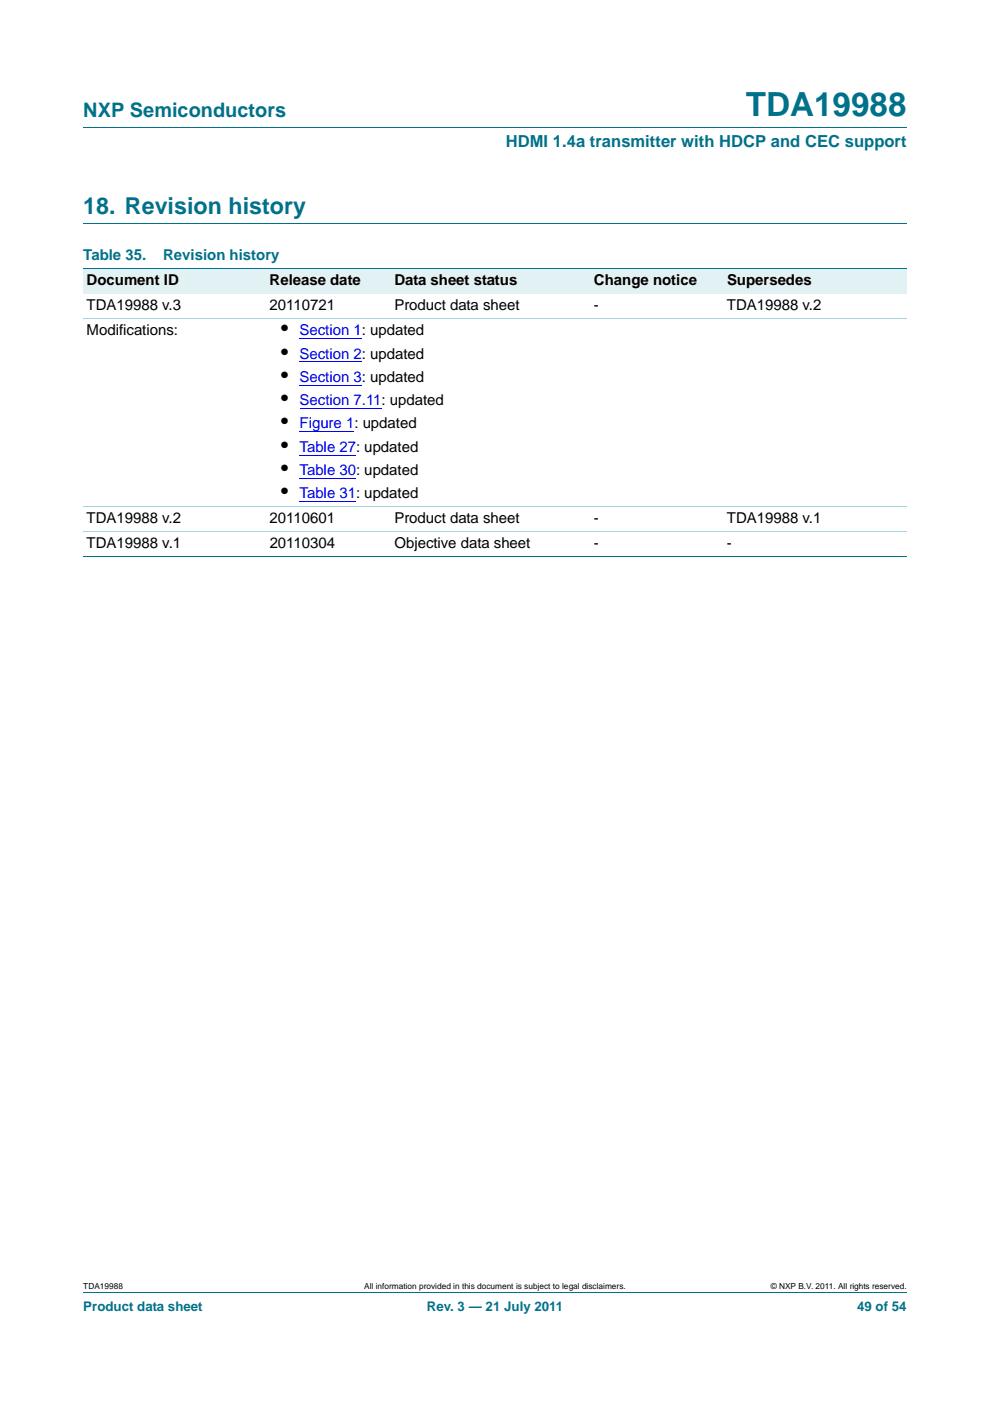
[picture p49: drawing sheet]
<svg xmlns="http://www.w3.org/2000/svg" width="210mm" height="297mm" viewBox="0 0 210 297" stroke-linecap="round" stroke-linejoin="round" font-family="sans-serif">
<defs><g id="words">
<text font-size="7" fill="#00718a" x="158.2" y="24.6">TDA19988</text>
<text font-size="4.9" fill="#00718a" x="17.7" y="45.4">18. Revision history</text>
<text font-size="4.2" fill="#00718a" x="17.7" y="24.9">NXP Semiconductors</text>
<g font-size="4.2">
<text x="59.6" y="71.1">•</text>
<text x="59.6" y="76">•</text>
<text x="59.6" y="81">•</text>
<text x="59.6" y="85.9">•</text>
<text x="59.6" y="90.8">•</text>
<text x="59.6" y="95.8">•</text>
<text x="59.6" y="100.7">•</text>
<text x="59.6" y="105.6">•</text>
</g>
<text font-size="3.5" fill="#00718a" x="107.3" y="31.1">HDMI 1.4a transmitter with HDCP and CEC support</text>
<g font-size="3.2" fill="#00718a">
<text x="17.7" y="55.2">Table 35.</text>
<text x="34.6" y="55.2">Revision history</text>
</g>
<g font-size="3.2">
<text x="18.4" y="60.5">Document ID</text>
<text x="18.4" y="65.8">TDA19988 v.3</text>
<text x="57.2" y="65.8">20110721</text>
<text x="57.2" y="60.5">Release date</text>
<text x="83.7" y="60.5">Data sheet status</text>
<text x="83.7" y="65.8">Product data sheet</text>
<text x="126" y="65.8">-</text>
<text x="126" y="60.5">Change notice</text>
<text x="154.2" y="65.8">TDA19988 v.2</text>
<text x="154.2" y="60.5">Supersedes</text>
<text x="18.4" y="71.1">Modifications:</text>
<text x="18.4" y="110.9">TDA19988 v.2</text>
<text x="57.2" y="110.9">20110601</text>
<text x="83.7" y="110.9">Product data sheet</text>
<text x="126" y="110.9">-</text>
<text x="154.2" y="110.9">TDA19988 v.1</text>
<text x="18.4" y="116.2">TDA19988 v.1</text>
<text x="57.2" y="116.2">20110304</text>
<text x="83.7" y="116.2">Objective data sheet</text>
<text x="126" y="116.2">-</text>
<text x="154.2" y="116.2">-</text>
</g>
<g font-size="3.2" fill="#00f">
<text x="63.5" y="71.1">Section 1: updated</text>
<text x="63.5" y="76">Section 2: updated</text>
<text x="63.5" y="81">Section 3: updated</text>
<text x="63.5" y="85.9">Section 7.11: updated</text>
<text x="63.5" y="90.8">Figure 1: updated</text>
<text x="63.5" y="95.8">Table 27: updated</text>
<text x="63.5" y="100.7">Table 30: updated</text>
<text x="63.5" y="105.6">Table 31: updated</text>
</g>
<g font-size="2.8" fill="#00718a">
<text x="17.7" y="277.9">Product data sheet</text>
<text x="90.5" y="277.9">Rev. 3 — 21 July 2011</text>
<text x="181.8" y="277.9">49 of 54</text>
</g>
<g font-size="1.8">
<text x="17.7" y="273.3">TDA19988</text>
<text x="77.3" y="273.3">All information provided in this document is subject to legal disclaimers.</text>
<text x="163.5" y="273.3">© NXP B.V. 2011. All rights reserved.</text>
</g>
</g></defs>
<path d="M17.7 27h174.6M17.7 47.4h174.6M17.7 273.9h174.6" fill="none" stroke="#00718a" stroke-width=".21"/>
<g fill="#e2f1f4">
<path d="M17.7 57h38.8v5.3h-38.8z"/>
<path d="M56.5 57h26.4v5.3h-26.4z"/>
<path d="M82.9 57h42.4v5.3h-42.4z"/>
<path d="M125.3 57h28.2v5.3h-28.2z"/>
<path d="M153.5 57h38.8v5.3h-38.8z"/>
</g>
<path d="M63.5 71.8h13.3M63.5 76.7h13.3M63.5 81.7h13.3M63.5 86.6h17.4M63.5 91.5h11.7M63.5 96.5h12M63.5 101.4h12M63.5 106.4h12" fill="none" stroke="#00f" stroke-width=".21"/>
<path d="M17.7 57h174.6M17.7 118h174.6" fill="none" stroke="#00718a" stroke-width=".21"/>
<path d="M17.7 67.5h174.6M17.7 107.4h174.6M17.7 112.7h174.6" fill="none" stroke="#a5d5dc" stroke-width=".21"/>
<use href="#words"/>
</svg>
